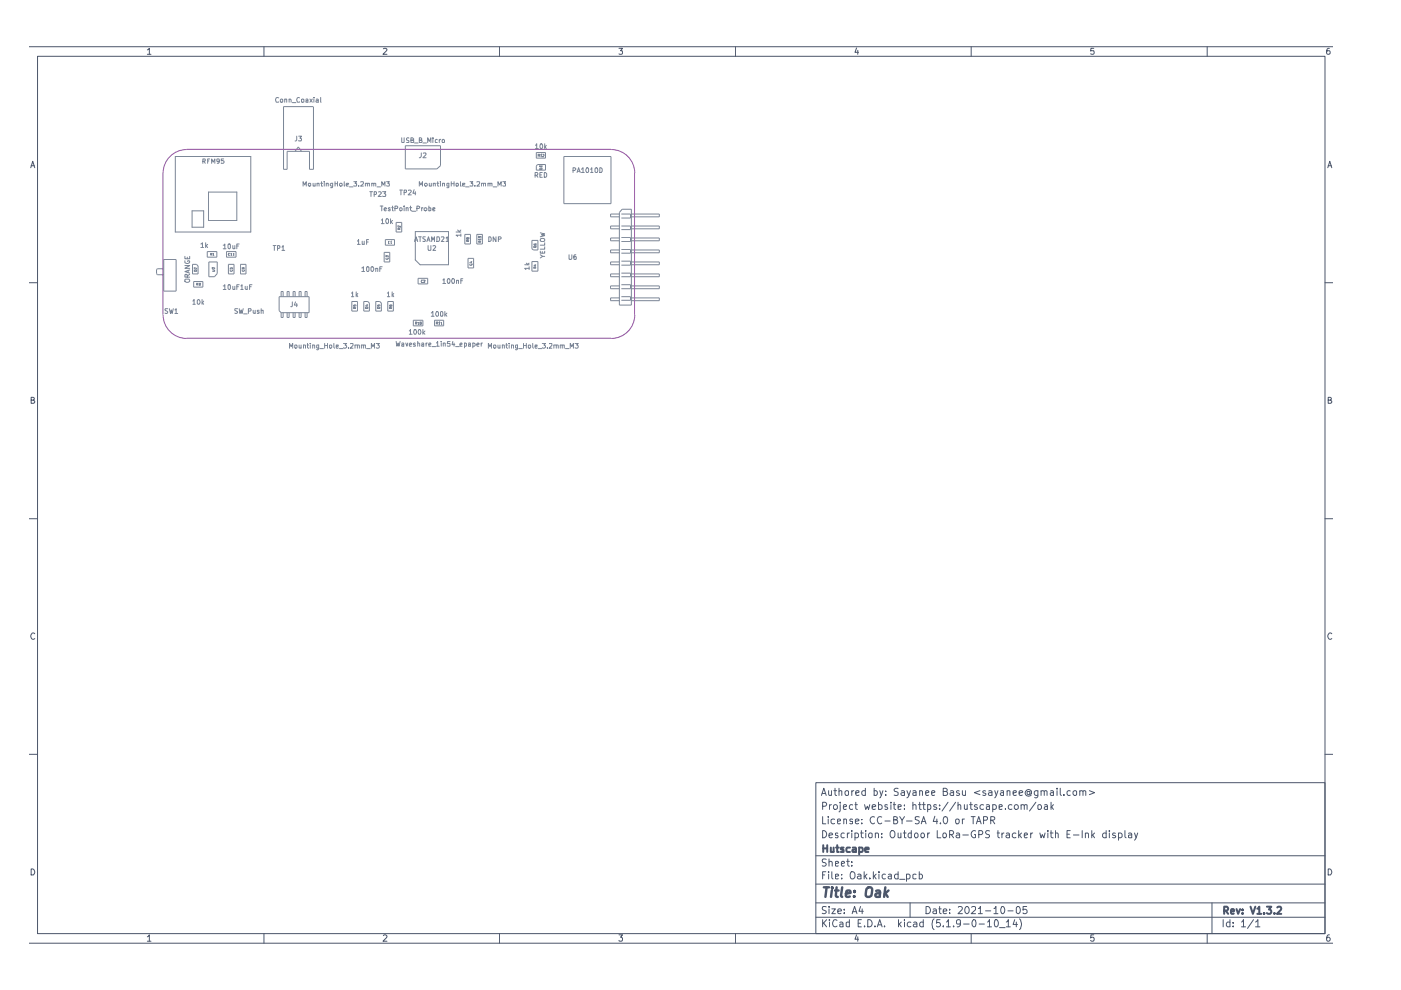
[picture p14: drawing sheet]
<svg xmlns="http://www.w3.org/2000/svg" width="297mm" height="210mm" viewBox="0 0 297 210" stroke-linecap="round" stroke-linejoin="round" font-family="sans-serif">
<g fill="none" stroke="#4c566a" stroke-width=".21">
<path d="M6.3 9.9h276.3M8 11.9h272.9v186.1h-272.9zM31.2 10.6l.5-.4v1.3M31.2 11.5h.8M56 9.9v2M81.3 10.3l.5-.1 .2 .4-.8 .9h.8M105.9 9.9v2M131.2 10.2h.8l-.4 .6h.3v.6h-.7M156 9.9v2M181.6 10.2l-.3 .9h.7M181.9 10.7v.8M205.9 9.9v2"/>
<path d="M231.9 10.2h-.6l-.1 .6h.7a.48 .48 0 0 1 0 .6 .48 .48 0 0 1-.7 0M255.9 9.9v2M281.9 10.2l-.5 .1-.1 1 .2 .2 .4-.1 .1-.4-.1-.2h-.6v.2M6.5 35.6l.4-1.4 .5 1.4M6.6 35.1h.7M281.5 35.6l.4-1.4 .5 1.4M281.6 35.1h.7M6.3 59.9h1.7M280.9 59.9h1.7M6.6 84.8h.6v-.5l-.6-.1v1.3h.5l.3-.4-.4-.3M281.6 84.8h.6v-.5l-.6-.1v1.3h.5l.3-.4-.4-.3M6.3 110h1.7"/>
<path d="M280.9 110h1.7M7.4 134.4a.57 .57 0 0 0-.8 0 .57 .57 0 0 0 0 .8l.3 .4 .5-.2M282.4 134.4a.57 .57 0 0 0-.8 0 .57 .57 0 0 0 0 .8l.3 .4 .5-.2M6.3 159.9h1.7M280.9 159.9h1.7M173 165.9h107.9v32.1h-107.9zM174.2 168.7l.5-1.6 .5 1.6M174.3 168.2h.7M174.4 176.1a.77 .77 0 0 1 .9 .8 .77 .77 0 0 1-.9 .7zM174.4 173.1v1.6h.7M174.4 170.9h.7l.2-.3-.1-.3-.3-.2h-.5v1.5M175.6 173.1v.1"/>
<path d="M175.6 173.7v1M175.7 167.6l.1 1 .3 .1 .2-.2M175.8 177.1l.7-.1-.1-.3-.4-.1-.2 .3 .1 .6h.5M175.9 170.6v1M176.3 170.6l-.4 .3M176.3 167.6v1.1M176.8 170.8l.2-.2 .4 .1 .1 .7a.47 .47 0 0 1-.4 .2 .47 .47 0 0 1-.4-.2zM176.8 167.6h.6M177 173.7h-.5l-.3 .2 .2 .7h.6M177 167.1v1.3l.4 .3M177.5 174.2l.7-.2-.1-.3h-.4l-.2 .1v.6l.2 .3 .4-.1M177.6 176.7h-.5v.3l.4 .1 .2 .3-.2 .2-.4-.1"/>
<path d="M177.9 167.8l.2-.2 .4 .1v1M177.9 167.1v1.6M178.1 170.6v1.3l-.2 .2M178.1 170.1v.2M178.8 171.1l.7-.2-.2-.3-.4 .1-.1 .7 .2 .2 .4-.1M178.9 173.7h.4l.2 .1v.9M178.9 173.7v1M179 176.7l-.4-.1-.3 .4v.4l.3 .2 .4-.1M179.2 167.9l.2-.3 .4 .1 .1 .8-.5 .2-.2-.4zM179.7 176.6v1M180.1 176.6l-.4 .4M180.6 176.1v.2"/>
<path d="M180.6 167.6v1.1M180.6 176.6v1M180.8 173.7h-.5l-.1 .1 .1 .4h.5v.4h-.6M180.8 170.7l-.5-.1-.2 .3v.5l.2 .2 .5-.1M181 167.6l-.4 .3M181.3 176.7h.6l.1 .7a.52 .52 0 0 1-.7 .1M181.3 176.6v1.5M181.3 170.6h.5M181.4 174.2l.7-.2-.1-.3h-.4l-.2 .1v.8h.6M181.4 170.1v1.3l.4 .2M181.4 168.1l.7-.1v-.3l-.4-.1-.3 .2 .1 .8h.6M182.5 176.6h.5"/>
<path d="M182.6 176.1v1.3l.4 .2M182.7 174.5v.2M182.7 173.7v.1M183.3 170.6l.3 1 .3-.7 .2 .7 .3-1M183.5 167.7a.52 .52 0 0 0-.8 .2l.2 .7h.6M183.5 167.1v1.6M183.6 176.1v.2M183.6 176.6v1M184.2 176.8l.2-.2 .5 .2-.1 .7-.4 .1-.3-.2zM184.9 171.1l.8-.2-.1-.2-.4-.1-.3 .3v.5l.3 .2 .4-.1M185.3 167.7l.5-.1 .2 .3-.1 .6-.1 .2-.5-.1M185.3 167.1v1.6"/>
<path d="M185.4 173.2a.71 .71 0 0 0-.9 .6 .71 .71 0 0 0 .8 .8l.1-.1M185.6 176.8l.1-.1a.36 .36 0 0 1 .6 .2v.7M185.6 176.6v1M186.3 170.7h.6l.1 .7a.52 .52 0 0 1-.7 .1M186.3 170.1v1.5M186.5 167.6l.4 1.1M186.9 177.5v.1M186.9 176.7v.2M186.9 173.2a.67 .67 0 0 0-.8 .2 .67 .67 0 0 0 0 .8l.2 .4 .2 .1 .4-.2M187.2 167.6l-.5 1.5-.2 .1M187.6 174.1h1.1M187.8 168.5v.2"/>
<path d="M187.8 167.7v.1M188.1 170.7h-.5v.3l.4 .1 .2 .3-.2 .2-.4-.1M188.9 170.1v.2M188.9 170.6v1M189.1 176.1h.3a.97 .97 0 0 1 0 1.5h-.3a.97 .97 0 0 1 0-1.5zM189.4 170.6h.5M189.5 173.8l.7-.1v-.5l-.7-.1v1.6h.5l.2-.2 .1-.3-.4-.4M189.6 170.1v1.3l.3 .2M190.4 176.6v.9l.4 .1 .2-.1M190.4 171.1l.7-.2-.1-.2h-.6v.8h.6M190.4 167.2a.6 .6 0 0 0-.8 .2l.1 .4 .7 .3v.4a.64 .64 0 0 1-.8 .1M190.8 173.1l.5 .8 .5-.8"/>
<path d="M191 176.6v1M191.1 167.7l.4-.1 .3 .2v.9M191.3 173.9v.8M191.5 176.6h.6M191.8 176.1v1.4l.3 .1M191.8 171.4v.2M191.8 170.7v.2M191.8 168l-.8 .2 .3 .5 .5-.1M192.2 174.1h1.2M192.3 167.6l.4 1.1M193 167.6l-.5 1.4-.2 .2M193.2 176.7l-.4-.1-.3 .4v.4l.3 .2 .4-.1"/>
<path d="M193.2 176.1v1.5M193.5 170.8l.3-.2 .3 .1 .1 .9M193.5 167.7l.6-.1 .1 .2v.9M193.5 170.1v1.5M194 176.8l.4-.2 .2 .4v.4l-.2 .2h-.3l-.2-.2zM194.2 168l-.7 .1v.5h.7M194.7 170.6h.6M194.9 173.2h-.8v.5l.8 .5-.1 .3-.2 .2-.5-.1M195 170.1v1.4l.3 .1M195 167.8l.2-.2 .4 .2v.9M195 167.6v1.1M195.3 176.8l.2-.2 .4 .2 .1 .6-.3 .2h-.2l-.3-.2z"/>
<path d="M195.3 174.7l.5-1.6 .5 1.6M195.4 174.2h.8M195.6 170.6h.6M195.8 170.1v1.4l.4 .1M196.3 168.1l.6-.1-.1-.4h-.4l-.1 .2v.6l.1 .3 .4-.1M196.7 170.7l.4-.1 .3 .3-.1 .6h-.6M196.7 170.6v1.5M196.7 176.6v1M197.1 176.6l-.3 .1-.1 .3M197.5 168.1l.7-.1-.2-.4h-.3l-.2 .2v.6l.2 .3 .4-.1M198.2 173.1l-.3 1.1h.9M198.5 170.7l-.4-.1-.1 .3 .5 .3 .1 .2-.2 .2-.4-.1"/>
<path d="M198.6 173.7v1M198.7 176.1v1.5h.8M199.2 171.4v.2M199.2 170.7v.2M199.4 174.5v.2M200 176.7l.4-.1 .3 .4v.4l-.3 .2-.4-.1-.1-.1zM200 167.8h.7l.1-.4-.3-.3h-.5v1.6h.6l.2-.2 .1-.4-.4-.3M200.2 173.2l.2-.1a.79 .79 0 0 1 .6 .7 .79 .79 0 0 1-.3 .8l-.2 .1a.89 .89 0 0 1-.3-1.5zM201 170.1l-1.3 1.9M201.3 177l.7-.1 .2-.3-.1-.3-.3-.2h-.5v1.5M201.5 167.7l.4-.1 .3 .2v.9M201.7 177l.5 .6"/>
<path d="M202.2 168l-.8 .2 .3 .5 .5-.1M202.6 170.1l-1.3 1.9M202.7 173.7h.4l.3 .2v.4l-.3 .4-.4-.1zM202.8 176.7h.6l.1 .9M203.1 170.8l.2-.2 .3 .1 .1 .9M203.1 170.1v1.5M203.4 167.7l-.4-.1-.2 .2 .1 .3 .6 .2-.1 .3h-.6M203.5 177h-.6l-.2 .3 .2 .3 .6-.1M204 167.6l.1 1 .5 .1 .1-.2M204 173.7v1M204.1 177h1.2M204.5 173.7h-.5v.2"/>
<path d="M204.5 170.6v.8l.1 .2 .5-.2M204.7 167.6v1.1M205.1 170.6v1M205.6 170.6h.6M205.8 170.1v1.3l.4 .2M205.9 173.1h.9M206.3 173.1v1.6M206.8 176.2a.71 .71 0 0 0-.9 .7 .71 .71 0 0 0 .9 .6v-.5h-.2M207 174.7l.5-1.6 .5 1.6M207.2 170.7a.35 .35 0 0 0-.4-.1 .35 .35 0 0 0-.2 .3l.7 .5-.3 .2-.4-.1M207.2 174.2h.7M207.5 177h.6a.47 .47 0 0 0 .3-.5 .47 .47 0 0 0-.3-.4h-.6v1.5"/>
<path d="M207.8 167.6l-1.2 .5 1.2 .4M208.5 173.9h.6l.3-.2-.1-.5-.8-.1v1.6M208.5 170.7h-.6l-.1 .7a.52 .52 0 0 0 .7 .1M209 167.7l-.4-.1-.2 .2v.3l.6 .2v.3h-.6M209.1 170.7h.6l.1 .9M209.6 167.7l.5-.1 .2 .2v.9M209.8 176.2l-.6-.1-.2 .3 .2 .5 .5 .1 .1 .4-.3 .2-.5-.1M209.8 170.9l-.7 .2v.4h.7M210.1 173.9l.6-.1 .2-.1-.1-.5-.7-.1v1.6M210.3 168l-.8 .2 .3 .5 .5-.1M210.4 173.9l.5 .8M210.5 170.7h.6l.1 .7a.52 .52 0 0 1-.7 .1"/>
<path d="M210.5 170.6v1.5M210.9 167.6l.3 1.1M211.4 176.6h.5M211.6 176.1v1.3l.3 .2M211.6 167.6l-.7 1.6M211.8 171.1l.7-.2-.2-.3-.5 .1v.8h.6M212.2 167.7h.6v1M212.4 176.6v1M212.8 168l-.7 .2 .1 .4h.6M212.9 176.6l-.5 .4M213.2 171.4v.2M213.4 176.7h.6v.9"/>
<path d="M213.5 167.8l.2-.2 .4 .1v1M213.5 167.6v1.1M214 177h-.5l-.2 .3 .2 .3 .5-.1M214.5 170.7h-.5l-.2 .7a.52 .52 0 0 0 .7 .1M214.8 168.1l.7-.1v-.3l-.4-.1-.3 .2 .1 .8h.6M215.1 170.8l.3-.2 .3 .1 .2 .7a.47 .47 0 0 1-.4 .2 .47 .47 0 0 1-.4-.2zM215.4 176.7h-.6l-.2 .7a.52 .52 0 0 0 .8 .1M216 176.1v1.5M216.1 168.1l.7-.1-.1-.3-.4-.1-.2 .2 .1 .8h.5M216.2 177l.4 .6M216.5 170.8l.1-.1a.36 .36 0 0 1 .6 .2v.7M216.5 170.6v1"/>
<path d="M216.6 176.6l-.6 .6M217.2 177.1l.6-.1-.1-.4-.4 .1-.1 .7 .1 .2 .5-.1M217.2 170.9l.1-.3 .5 .1v.9M218.4 167.9h-.6v.5l.4 .1 .2-.2M218.4 167.8v.6l.3-.1v-.5a.7 .7 0 0 0-.9-.3l-.4 .3a.72 .72 0 0 0 .7 1l.5-.1M218.5 176.6v1M218.9 176.6l-.4 .4M219.6 170.1l-1.3 1.9M220 170.8l.3-.2 .4 .2 .1 .6-.2 .2-.6-.2zM220 167.6v1.2l-.3 .4-.3-.1M220 167.7a.52 .52 0 0 0-.7 .2l.2 .7h.5M220.5 176.6l.2 1 .3-.6 .3 .6 .3-1"/>
<path d="M220.7 167.8l.3-.2 .4 .2v.9M220.7 167.6v1.1M221.4 167.8l.2-.2 .4 .2v.9M221.5 170.7h.5l.1 .9M222.1 170.9l-.5 .1-.2 .3 .2 .3 .5-.1M222.2 176.1v.2M222.2 176.6v1M222.7 176.6h.6M222.8 167.7l.4-.1 .2 .2v.9M222.8 176.1v1.3l.5 .2M222.8 170.1v1.5M222.9 171l.5 .6"/>
<path d="M223.4 168l-.7 .2 .1 .5 .6-.1M223.4 170.6l-.6 .6M223.8 176.8l.1-.2 .4 .1 .1 .9M223.8 176.1v1.5M224.1 167.1v.2M224.1 167.6v1.1M224.8 167.1v1.3l.2 .3M225.6 168.5v.2M226.2 176.9h.5M226.9 176.1h-.7v1.5h.7M226.9 167.7l-.4-.1-.3 .3 .1 .6 .2 .2 .4-.1M227.5 167.9a.45 .45 0 0 1 .8-.1v.7l-.3 .2-.4-.2z"/>
<path d="M227.6 177h1.2M228.9 167.8l.3-.2 .4 .2v.9M228.9 167.6v1.1M229.4 176.1v1.5M229.6 167.8l.2-.2 .4 .2v.9M230.1 176.8l.1-.1a.36 .36 0 0 1 .6 .2v.7M230.1 176.6v1M231 167.6l1.1 .5-1.1 .4M231.5 176.1v1.5M231.6 177l.5 .6M232.1 176.6l-.6 .6M234.5 176.7h-.6l-.1 .7a.52 .52 0 0 0 .7 .1"/>
<path d="M234.5 176.1v1.5M235.2 176.1v.2M235.2 176.6v1M236.5 176.7l-.4-.1-.2 .3 .2 .2 .4 .1v.3h-.6M237.2 176.7h.5l.2 .7a.52 .52 0 0 1-.7 .1M237.2 176.6v1.5M238.5 176.1v1.3l.3 .2M239.3 176.7h.6v.9M239.9 177l-.6 .1v.4h.6M240.5 176.6l.4 1M241.2 176.6l-.7 1.5M6.3 200h276.3"/>
<path d="M6.6 184.2a.71 .71 0 0 1 .7 .5 .71 .71 0 0 1-.2 .8h-.5zM31.2 198.6l.5-.4v1.4M31.2 199.6h.8M56 198v2M81.3 198.4l.1-.2h.4l.2 .4-.8 1h.8M105.9 198v2M131.2 198.2h.8l-.4 .5 .4 .3-.1 .5-.5 .1-.2-.2M156 198v2M173 194.5h107.9M173 191.4h107.9M173 187.5h107.9M173 181.4h107.9"/>
<path d="M174.4 195v1.5M174.4 185.5h.4M174.6 195.7l.7 .8M175.1 184.8h-.7v1.6M175.2 192.3h-.8a.61 .61 0 0 0 .1 .6 .61 .61 0 0 0 .6 .2l.1 .4a.6 .6 0 0 1-.9 .1M175.2 182.2h-.8a.53 .53 0 0 0 .1 .6 .53 .53 0 0 0 .5 .2l.2 .2-.2 .4h-.7M175.3 195l-.9 .9M175.7 184.8v.2M175.7 185.3v1.1M175.8 192.2v.2M175.8 182.8l.1-.1a.36 .36 0 0 1 .5 .2v.7M175.8 182.1v1.5"/>
<path d="M175.8 192.7v1M175.9 195v.2M175.9 195.5v1M176.4 192.7h.7l-.7 1h.7M176.4 184.8v1.3l.2 .3M177.1 185.8l.7-.1-.2-.4-.5 .1v.9h.6M177.1 183.1l.7-.1-.2-.4-.5 .1v.9h.6M177.5 195.2l-.4-.2a.78 .78 0 0 0-.6 .7 .78 .78 0 0 0 .6 .8l.4-.2M177.6 193.2l.8-.1-.1-.3-.4-.1-.3 .3v.5l.3 .2 .4-.1M178.1 195.6h.5l.1 .9M178.4 183.1l.7-.1-.2-.4-.4 .1-.1 .7 .2 .2h.4M178.5 186.2v.2"/>
<path d="M178.5 185.4v.1M178.7 195.9l-.6 .1v.4h.6M179 193.5v.2M179 192.8v.2M179.5 182.6h.6M179.7 182.1v1.3l.4 .2M180.1 195.6l-.4-.1-.3 .2v.6l.3 .2 .4-.1M180.1 195v1.5M180.4 184.9a.54 .54 0 0 1 .9 .4v.5a.51 .51 0 0 1-.5 .6 .51 .51 0 0 1-.5-.6zM180.6 183.5v.1M180.6 182.7v.2M180.7 193.7l.5-1.5 .5 1.5"/>
<path d="M180.8 193.3h.7M181.6 198.2l-.3 .9h.7M181.9 185.4l.4-.1 .2 .2v.9M181.9 198.6v1M181.9 195.7h.6M182.5 192.2l-.4 1h.9M182.5 185.7l-.7 .2 .2 .5 .5-.1M182.6 195h-.7v1.5h.7M182.8 192.7v1M183.2 184.8v1.6M183.3 196.3v.2M183.4 185.8l.4 .6"/>
<path d="M183.8 185.3l-.6 .6M184 195a.78 .78 0 0 1 .9 .7 .78 .78 0 0 1-.9 .8zM184.4 186.2v.2M185.2 184.8v1.6M185.3 185.8l.5 .6M185.5 196.3v.2M185.8 185.3l-.6 .6M186 196.5l.5-1.5 .5 1.5M186.2 196.1h.7M186.4 184.8v.2M186.4 185.3v1.1M187.5 196.3v.2"/>
<path d="M187.7 185.4l-.4-.1-.3 .3 .1 .6 .2 .2 .4-.1M188.4 185.4h.6v1M189 185.7l-.7 .2 .3 .5 .4-.1M190.4 185.4l-.5-.1-.2 .3v.4l.2 .4 .5-.1M190.4 184.8v1.6M190.5 195v1.5M190.7 195.9l.4 .6M190.8 186.4h1.1M191.1 195.5l-.6 .6M191.8 195v.2M191.8 195.5v1M192.2 185.4l.5-.1 .3 .3v.4l-.3 .4-.5-.1"/>
<path d="M192.2 185.3v1.6M193 191.4v3.1M193.1 195.6h-.6l-.1 .7a.52 .52 0 0 0 .7 .1M193.7 195.6h.6l.1 .9M194.2 185.4l-.4-.1-.3 .2v.7l.3 .2 .4-.1M194.4 195.9h-.5l-.3 .3 .3 .3 .5-.1M194.9 185.4l.4-.1 .3 .3v.4l-.3 .4-.4-.1M194.9 184.8v1.6M195.7 195.6h-.5l-.2 .7a.52 .52 0 0 0 .7 .1M195.7 195v1.5M196.3 192.2a.78 .78 0 0 1 1 .8 .78 .78 0 0 1-1 .7zM197.9 192.8h.6v.9"/>
<path d="M198 194.8a1.74 1.74 0 0 0 0 2.3M198.5 193.1h-.5l-.2 .3 .2 .3 .5-.1M199.1 192.7h.5M199.2 192.2v1.3l.4 .2M199.3 195h-.7l-.1 .7 .2-.1 .5 .1 .2 .6-.3 .2h-.4l-.2-.2M200 193.2l.7-.1v-.3l-.5-.1-.2 .3v.5l.2 .2 .5-.1M200 196.3v.2M200.7 195.5l.4-.5v1.5M200.7 196.5h.8M201.3 193.5v.2M201.3 192.8v.2M202.2 196.3v.2"/>
<path d="M203.2 192.4l.2-.2h.3l.3 .4-.9 1.1h.9M203.6 195.7l-.1 .2h-.6l-.1-.2 .1-.5 .2-.2 .5 .2v1l-.4 .3h-.3M204.3 195.9h1.2M204.7 192.4l.3-.2a.82 .82 0 0 1 .5 .8 .82 .82 0 0 1-.5 .7 .93 .93 0 0 1-.3-1.3zM205.9 198v2M206 192.4l.2-.2 .6 .1v.6l-.9 .8h.9M206.4 195a.89 .89 0 0 1 .4 1.4l-.2 .1a.88 .88 0 0 1-.2-1.5zM207.4 192.6h.2l.3-.4v1.5M207.4 193.7h.9M207.6 195.9h1.1M209 193.1h1.1M209.4 195.5l.4-.5v1.5"/>
<path d="M209.4 196.5h.8M210.7 192.6h.2l.3-.4v1.5M210.7 193.7h.9M210.9 195.2l.3-.2a.82 .82 0 0 1 .5 .7 .82 .82 0 0 1-.5 .8l-.3-.2-.1-.4zM211.9 196.7h1.2M212.3 192.3l.2-.1a.82 .82 0 0 1 .5 .8 .82 .82 0 0 1-.5 .7 1.1 1.1 0 0 1-.2-1.4zM213.4 195.5l.4-.5v1.5M213.4 196.5h.8M213.7 193.1h1.1M215.1 195l-.3 1h.9M215.5 195.5v1M215.6 192.4l.2-.2a.82 .82 0 0 1 .5 .8 .82 .82 0 0 1-.5 .7l-.3-.2z"/>
<path d="M216.2 194.8a1.74 1.74 0 0 1 0 2.3M217.7 192.2h-.8v.8l.2-.2 .5 .1 .2 .6a.6 .6 0 0 1-.9 .1v-.1M231.9 198.2h-.6l-.1 .7 .3-.2 .4 .1v.7l-.4 .1-.3-.2M255.9 198v2M257 191.4v6.6M259.3 195v1.5M260.8 195.6l-.5-.1-.3 .3v.5l.3 .2 .5-.1M260.8 195v1.5M261.5 196.3v.2M261.5 195.6v.1M263.2 195.5l.5-.5v1.5M263.2 196.5h.9"/>
<path d="M265.8 195l-1.3 1.8M266.2 195.5l.5-.5v1.5M266.2 196.5h.9M281.6 184.2a.71 .71 0 0 1 .7 .5 .71 .71 0 0 1-.2 .8h-.5zM281.9 198.2a.58 .58 0 0 0-.6 .6v.7l.5 .1 .2-.3v-.3l-.2-.3h-.3l-.2 .3"/>
</g>
<g fill="none" stroke="#4c566a" stroke-width=".42">
<path d="M174.5 179.2v1.4M174.5 179.9h.9M175.4 179.2v1.4M176.1 179.7v.9h.6M176.7 179.7v.9M177.2 179.7h.6M177.5 179.2v1.4h.3M178.9 179.7h-.5l-.1 .2 .1 .2 .5 .1v.4h-.6M180.2 179.7h-.6l-.1 .3 .1 .6h.6M180.8 179.7h.6l.1 .2v.7h-.7v-.5l.7-.1M182.2 180.6h.6l.1-.6-.1-.3h-.6v1.4M183.4 180.1l.8-.1-.1-.3h-.6l-.1 .2 .1 .7h.6"/>
<path d="M259.5 193.1h.6a.47 .47 0 0 0 .3-.4 .47 .47 0 0 0-.3-.5h-.6v1.6M259.9 193.1l.5 .7M261 193.3l.7-.1-.2-.5-.4 .1-.1 .8 .2 .2 .4-.1M262.2 192.7l.3 1.1 .4-1.1M263.4 193.6v.2M263.4 192.8v.2M265.1 192.2l.5 1.6 .5-1.6M266.6 192.7l.4-.5v1.6M266.6 193.8h.8M268 193.6v.2M268.6 192.2h.9l-.5 .6 .5 .2v.5l-.2 .3-.7-.2M270.2 193.6v.2"/>
<path d="M270.8 192.4l.6-.2 .3 .5-1 1.1h1"/>
</g>
<g fill="none" stroke="#4c566a" stroke-width=".51">
<path d="M174.7 188.1h1.1M175.3 188.1l-.3 2.1M176.4 188.8l-.2 1.4M176.4 188.1v.3M177 188.8h.8M177.4 188.1l-.2 1.8 .4 .3M178.6 188.1l-.3 1.8 .3 .3M179.3 189.5l1-.2v-.4h-.8l-.2 1 .3 .3 .6-.1M181.1 190v.2M181.2 188.9v.2M183.7 188.5a.72 .72 0 0 1 1-.3 1.66 1.66 0 0 1-.2 1.9h-.8a1.87 1.87 0 0 1 0-1.6zM185.8 188.9h.7v1.3"/>
<path d="M186.6 189.3l-.7 .1-.3 .3 .1 .4 .1 .1 .7-.1M187.7 188.1l-.2 2.1M187.7 189.4l.5 .8M188.4 188.8l-.9 .8"/>
</g>
<g fill="none" stroke="#798596" stroke-width=".21">
<path d="M37.2 33.2h16v16h-16zM43 34.2l.5-.1-.1-.4h-.4v.9M43.3 34.2l.2 .4M44 34.1h.3M44.4 33.7h-.4v.9M44.9 34.6v-.9l.3 .7 .4-.7v.9M46.5 34.1l-.2 .2-.3-.1v-.4h.5v.7l-.4 .1M47.4 33.7h-.5v.4h.5l.1 .4-.2 .1-.4-.1M59.1 20.7a.49 .49 0 0 0-.6 .2 .49 .49 0 0 0 0 .6l.1 .2 .5-.1M59.4 21.2l.2-.2 .3 .1v.5l-.4 .1zM60.4 21.1h.4v.6M60.4 21v.7"/>
<path d="M61.3 21.1l.3-.1 .1 .2v.5M61.3 21v.7M62 21.8h.7M62.6 32.1l.6-.9 .7 .9M62.9 28.9v.8l-.3 .2M63.3 28.9h.6l-.3 .4h.2l.1 .2-.1 .4-.5-.1M63.5 20.7a.52 .52 0 0 0-.6 .3 .52 .52 0 0 0 .2 .7l.4-.1M63.9 21.1h.5l-.1 .6-.4-.1zM64.3 39.5v-1l.3 .7 .3-.7v1M64.9 21.1h.4v.6h-.4v-.4h.4M65.4 38.9h.5l-.1 .6h-.4zM65.7 21l.5 .7"/>
<path d="M66.2 21l-.5 .7M66.4 38.9v.6l.4-.1M66.4 22.6h-6.3v13.3h.8v-3.8h4.7v3.8h.9v-13.3M66.5 20.7h.1M66.5 21v.7M66.8 38.9v.6M67.1 21.1h.4v.6h-.4v-.4h.4M67.2 38.9h.4v.6M67.2 38.9v.6M68 20.7l.1 1M68 38.9h.4M68.2 38.5v1h.2"/>
<path d="M68.7 38.5v.1M68.7 38.9v.6M69.2 38.9h.4v.6M69.2 38.9v.6M70.5 39.5h-.3l-.2-.2 .2-.4h.3v.7l-.1 .2h-.3M71 38.9h.5M71 38.5v1M71.5 38.5v1M72 39l.1-.1h.4v.6h-.4zM73 38.5l.1 1M73.4 39.2l.5-.2-.1-.1h-.4v.5l.4 .1M74.1 39.6h.7"/>
<path d="M75 38.5h.6l-.3 .4h.3v.5h-.6M76 39.4v.1M76.5 38.6h.5v.3l-.5 .6h.5M77.5 38.9h.4v.6M77.5 38.9v.6M77.9 38.9h.4v.6M78.8 38.9h.4v.6M78.8 38.9v.6M79.2 38.9h.5v.6M79.9 39.6h.8M80.9 39.5v-1l.4 .7 .3-.7v1M82 38.5h.5l-.3 .4h.3v.5h-.5"/>
<path d="M85.2 29.2l.1 1 .4-.1v-.9M85.9 30.9h7.5v4.2l-.8 .7h-6.7zM86.7 29.3l-.3-.1-.2 .2v.2l.5 .3-.1 .3h-.4M87.1 29.7h.4l.2-.2-.2-.3h-.4v1h.5l.1-.4-.2-.1M87.9 30.3h.7M88.9 39.5v-1l.3 .7 .4-.7v1M88.9 29.7l.5-.1-.2-.4h-.3v1h.5l.1-.3-.3-.2M89.3 32.4v.7l-.4 .3M89.7 30.3h.7M89.7 32.5l.6-.1v.3l-.6 .7h.6M90 39l.4-.1 .2 .4-.4 .2zM90.7 30.2v-1l.3 .8 .4-.8v1"/>
<path d="M91 38.9v.6l.4-.1M91.4 38.9v.6M91.8 29.2v.2M91.8 29.5v.7M91.9 38.9h.4v.6M91.9 38.9v.6M92.6 38.9h.4M92.7 29.6l-.2-.1-.2 .2v.4l.4 .1M92.8 38.5v.9l.2 .1M93.1 29.5v.7M93.4 38.5v.1M93.4 38.9v.6"/>
<path d="M93.5 29.5l-.4 .3M93.8 38.9h.4v.6M93.8 29.6l.3-.1 .1 .2-.1 .5h-.3zM93.8 38.9v.6M95.2 39.5l-.5-.1 .1-.5h.4v.8l-.5 .1M95.7 38.5v1M95.7 38.9h.6M96.3 38.5v1M96.7 38.9h.4v.6l-.4-.1zM97.6 38.5v1h.2M98 39.2l.6-.2v-.1h-.6v.5l.6 .1M98.7 39.6h.8"/>
<path d="M99.7 38.5h.5l-.3 .4h.3v.5h-.5M100.7 39.4v.1M101.1 38.6h.6v.3l-.6 .6h.6M102.1 38.9h.4v.6M102.1 38.9v.6M102.5 38.9h.5v.6M103.5 38.9h.4v.6M103.5 38.9v.6M103.9 38.9h.4v.6M104.6 39.6h.7M105.6 39.5v-1l.3 .7 .4-.7v1M106.6 38.5h.6l-.3 .4h.3v.5h-.6"/>
<path d="M113.5 37.2l.5-.1v-.3l-.1-.2h-.4v1M113.5 30.8l.3-.3v1M113.5 31.5h.6M113.7 32.3h2v1.2h-2zM113.7 37.2l.3 .4M114 34.9h1.7v1.2h-2v-.9zM114.1 33h.2l.1-.2-.3-.1v.5M114.3 33l.1 .2M114.4 35.8l.4-.2 .1 .1v.2h-.5zM114.4 35.4v-.2l.3 .1v-.1h.2v.2M114.5 37.1h.3M114.6 30.6l.1-.1a.53 .53 0 0 1 .4 .5 .53 .53 0 0 1-.5 .5l-.1-.3z"/>
<path d="M114.6 32.9l.2-.2v.5M114.6 33.2h.3M115 36.6h-.5v1h.5M115.1 32.8l.2-.1 .1 .3-.4 .2h.4M115.4 36.6h.3l.2 .2v.5l-.2 .3h-.3zM115.5 30.5v1M115.6 31.2l.2 .3M115.8 30.8l-.3 .4M119.5 33.2h10v10h-10zM121.5 36.2h.3l.3-.3-.1-.3h-.5v1M122.3 36.6l.4-1 .3 1M122.4 36.3h.5"/>
<path d="M123.3 35.9l.3-.3v1M123.3 36.6h.6M124.5 35.6l.3 .2v.6l-.2 .2h-.2l-.2-.4zM125.2 35.9l.3-.3v1M125.2 36.6h.5M126.2 35.6h.2a.53 .53 0 0 1 .3 .5 .53 .53 0 0 1-.4 .5l-.1-.2zM127.2 35.6h.2l.3 .2v.5l-.2 .3h-.3zM34.6 57h-1.2l-.2 .1v.9l.2 .3h1.3M34.7 55h2.6v6.7h-2.6zM39.2 59.3l.8-.1 .2 .4a.66 .66 0 0 1-1 .1zM39.2 56.3h1l-1 .6h1M39.2 55.3v.4a.52 .52 0 0 0 .6 .2 .52 .52 0 0 0 .3-.6h-.3v.2"/>
<path d="M39.2 54.4v.5h1v-.5M39.7 58.8v-.5h-.5v.5h1M39.7 54.5v.4M39.9 57.3v.4M40.2 57.2l-1 .4 1 .3M40.2 58.2l-.5 .3M40.7 44.7h2.5v3.5h-2.5zM40.8 56h.9l.3 .4v1.7h-1.2zM41.1 59.7h1.9v1.2h-1.9zM41.2 57.3l.2-.1 .3 .3h-.5zM41.7 56.8v.2l-.3-.2h-.2v.2M42.6 51.7l.3-.2v1"/>
<path d="M42.6 52.5h.6M43.6 51.5v1M43.7 52.1l.3 .4M43.9 53.3h2.1v1.2h-2.1zM44 51.8l-.4 .4M44.2 40.7h6v6h-6zM44.3 55.5h1.8v2.5l-.6 .7h-1.2zM44.7 54l.2-.1v-.2h-.2v.4M44.7 54l.2 .1M45 57.2h.3l.2 .2-.1 .1h-.4M45 57v-.2h.4v.2M45.1 53.8l.2-.1v.4"/>
<path d="M45.1 54.1h.3M47.3 52l.4-.3v1M47.3 52.7h.6M48 53.3h2v1.2h-2zM48.4 51.7h.4l.1 .2v.6l-.2 .2-.4-.2zM48.4 56h1.2v2.1h-1.2zM48.7 53.7h-.2l-.1 .2 .1 .2h.2M48.8 57.2l.1 .3h.2l.2-.1-.1-.2M48.8 56.8v.2h.2v-.2h.2v.2M48.9 53.8l.2-.1v.4M48.9 54.1h.3M49.4 52.1v.6h.4"/>
<path d="M49.4 53.8l.2-.1v.4M49.4 54.1h.3M49.8 52.1v.6M50.2 52.2h.3M50.7 51.7h-.5v1M51 56h1.2v2.1h-1.2zM51.4 57.2v.3h.3l.2-.1-.1-.2M51.5 56.8l.1 .2h-.2v-.2h.3l.2 .1M57.9 52.1h.6M58.2 52.1v1M58.8 52.7h.4l.2-.2v-.3l-.6-.1v1M59.8 52.4l.2-.3v1"/>
<path d="M59.8 53.1h.6M75.8 51.1l.2-.3v1M75.8 51.8h.6M76.7 56.8l.3-.2v1M76.7 57.6h.6M76.8 51.1v.7l.4-.1M77.2 51.1v.7M77.7 51.3h.4M77.8 56.6h.3l.1 .1v.6l-.1 .3-.4-.3zM78.1 50.8h-.4v1M78.4 40.6h.6M78.7 56.7l.4-.1 .1 .3-.2 .7-.3-.3z"/>
<path d="M78.7 40.6v1.1M79.3 41.2h.4l.1-.1v-.4l-.5-.1v1.1M79.7 57h.4v.6M79.7 56.9v.7M80.3 40.7l.3-.1 .3 .4-.7 .7h.7M80.5 57h.4M80.6 43.7h.6M80.9 46.7l.2-.3v1M80.9 47.4h.5M80.9 43.7v1M81 56.6h-.5v1M81.1 40.6h.7l-.4 .5h.3l.1 .1-.1 .5-.6-.1"/>
<path d="M81.4 44.4l.6-.1-.2-.3-.4 .2v.3l.2 .2 .3-.1M81.4 53.5h1.2v2h-1.2zM81.7 50.8h2v1.2h-2zM81.8 54.7l.1 .3h.3l.1-.2v-.1M81.8 54.5v-.3l.2 .2v-.2h.3v.3M81.9 46.5l.3-.1 .2 .2v.6l-.3 .2a.68 .68 0 0 1-.2-.9zM82.6 51.2h-.3v.4h.3M82.7 44.1l-.2-.1-.2 .2 .4 .2v.2h-.4M82.8 46.4v1M82.8 51.3l.1-.1v.4M82.8 51.6h.3M82.9 47l.3 .4"/>
<path d="M83.1 44h.3M83.2 43.7v.9l.2 .1M83.2 46.7l-.4 .4M83.7 44.2h.5l.1-.3-.1-.2h-.5v1M84 47.2h1.2v2h-1.2zM84.6 48.6v-.2l-.1-.1-.1 .3h.5M84.8 44.1h.4l.1 .4-.3 .2-.2-.1zM84.8 40.3h.5M84.9 47.9v.2l-.4-.2h-.1v.2M84.9 48.3l-.3 .2M85 40.3v1M85.7 43.7v.1"/>
<path d="M85.7 40.8l.5-.1v-.3l-.5-.1v1M85.7 44v.7M86.1 44.1h.4v.6M86.1 44v.7M86.6 40.4l.4-.1 .2 .3-.7 .7h.7M86.9 44h.4M87 43.7v.8l.3 .2M87.4 44.8h.7M87.8 40.2l-.3 .8h.6M87.9 51.2l.3-1 .4 1M88 50.9h.5M88.1 49.1h7v7h-6l-1-1z"/>
<path d="M88.1 40.6v.7M88.4 44.2h.4l.2-.3-.6-.2v1M88.6 59h2.1v1.2h-2.1zM88.7 50.2h.6M89.1 50.2v1M89.4 44v.7M89.6 59.5l-.2-.1-.1 .2 .1 .3 .2-.1M89.7 44l-.3 .2M89.8 59.5h.3l-.3 .4h.3M89.9 44.2l.3-.2 .2 .1 .1 .4-.2 .2-.3-.1zM90.2 50.2l-.5 .1v.3l.5 .2v.3h-.5M90.5 51.2l.3-1 .4 1"/>
<path d="M90.6 50.9h.4M90.8 52.1v1l.6-.1v-.9M90.9 44.1h.5v.5h-.5M90.9 43.7v1M91.5 51.2v-1l.3 .7 .3-.7v1M91.8 52.2l.4-.1 .2 .2-.6 .8h.6M91.8 44.4l.4-.1-.1-.3-.3 .1v.5h.4M92.6 50.2h.4a.58 .58 0 0 1 .2 .7 .58 .58 0 0 1-.6 .3zM93.6 50.3l.5-.1v.2l-.5 .8h.5M93.9 59.4l.2-.3v1M94.6 50.5l.2-.3v1M94.6 51.2h.5"/>
<path d="M94.9 59.2l.1-.1a.52 .52 0 0 1 .4 .5 .52 .52 0 0 1-.3 .5l-.3-.4zM95.8 59.2l.4-.1 .2 .2v.6l-.3 .2a.68 .68 0 0 1-.3-.9zM96.7 49.2h1M96.8 59.5l.4-.1v.7M96.8 59.4v.7M97 48.8l.5 .4M97.7 49.9h-1l.3 .2M97.7 59.5h.3M97.7 49.6v.5M97.7 48.8l-.3 .3M98.1 59.1h-.4v1M98.6 49.7h1.1v2h-1.1z"/>
<path d="M99.2 51.2v-.3l-.2-.1-.1 .4h.5M99.2 50.5l.2-.1v.3l-.5-.3 .1 .3 .2-.1M99.2 54.8h1.2v2h-1.2zM99.4 50.8l-.2 .2M99.6 55.9l.1 .4h.2l.2-.2-.1-.2M99.8 55.5h.3M99.9 55.4v.4l-.4-.1M101.1 49.7h1.2v2h-1.2zM101.5 50.5v-.3l.1 .1 .1-.1h.3l-.1 .3M101.7 51.4v-.3h-.1l-.1 .3h.5M102 50.8h-.5l.1 .1M102 51.1l-.3 .2"/>
<path d="M102 50.6v.3M103.6 50.2h.4l.1 .3v.5l-.3 .2h-.2zM105.2 50.2v1l-.6-1v1M105.7 50.7l.5-.1 .1-.2-.2-.2h-.4v1M111.3 56.1h.9M111.6 55.8l.3 .3M112.2 56.9h-.9l.2 .2M112.2 56.6v.5M112.2 55.8l-.4 .2M112.8 51h1.2v2h-.9l-.3-.3zM112.8 55.5h1.2v2h-1.2zM113.2 52.3l.3-.2 .2 .1v.3h-.5z"/>
<path d="M113.2 51.7l.1 .2h.4v-.2h-.3l.1 .2M113.3 56.2h.4M113.4 56.9v-.3h-.2v.3h.5M113.5 56.1v.3l-.3-.1M113.7 56.6l-.3 .2M114.6 54l.5 .4-.5 .3M114.6 53.3v.4h.9v-.4M114.6 50.7l.3-.2 .5 .1 .1 .5-.4 .1-.5-.1zM114.6 49.4l.9 .2-.7 .2 .7 .2-.9 .2M115 53.3v.4M115.1 54.4h.4M115.5 52.3v.5h-.9"/>
<path d="M115.5 51.5v.5h-.9M120.6 54v.9l.2 .1 .4-.2v-.8M122.1 54h-.3l-.1 .3v.6h.5v-.5h-.4l-.1 .2M131.3 53h-1.8v.6h1.8M131.3 55.5h-1.8v.6h1.8M131.3 45.4h-1.8v.6h1.8M131.3 47.9h-1.8v.6h1.8M131.3 50.5h-1.8v.6h1.8M131.3 58.1h-1.8v.6h1.8M131.7 47.9h2v.8h-2M131.7 45.4h2v.8h-2M131.7 50.4h2v.8h-2"/>
<path d="M131.7 52.9h2v.8h-2M131.7 55.4h2v.8h-2M131.7 57.9h2v.8h-2M131.9 44.4h2v20.3h-2.6v-19.7zM133.9 53h5.9v.6h-5.9M133.9 55.5h5.9v.6h-5.9M133.9 45.4h5.9v.6h-5.9M133.9 47.9h5.9v.6h-5.9M133.9 50.5h5.9v.6h-5.9M133.9 58.1h5.9v.6h-5.9M35.6 65.4h-.5v.5l.3 .1 .2 .2-.2 .3-.4-.1M35.9 65.4l.3 1.1 .1-.8 .2 .8 .2-1.1"/>
<path d="M37.1 65.7l.2-.3v1.1M37.1 66.5h.6M40.9 63.8l.2-.3v1M40.9 64.5h.5M41.7 60.3h.2l.1-.2h-.3v.4M41.8 60.3l.2 .2M41.9 63.6l.3-.1 .2 .4-.2 .6-.4-.2zM42.1 60.1h.4l-.2 .1h.2v.3h-.4M42.8 63.5v1M42.9 64.2l.3 .3M43.2 63.8l-.4 .5M47.3 60.6l.4-.2v1"/>
<path d="M47.3 61.4h.6M48.4 60.4h.4l.1 .1v.6l-.2 .3-.4-.3zM49.4 60.7v.6h.4M49.8 60.7v.7M50.2 60.8h.3M50.4 65.4l-.6 .1 .1 .4 .5 .2-.3 .4-.3-.1M50.7 65.4l.2 1.1 .2-.8 .2 .8 .3-1.1M50.7 60.4h-.5v1M51.1 60.6l.2-.2v1M51.1 61.4h.5M51.6 66.5h.8M52 60.7v.5l.2 .2 .2-.1"/>
<path d="M52.4 60.7v.7M52.7 66h.4l.2-.2-.1-.4h-.5v1.1M52.9 60.8h.4M53.4 60.4h-.5v1M53.7 65.8v.5l.1 .2 .3-.1M54.1 65.8v.7M54.9 65.8l-.4 .1 .2 .2h.2v.3h-.4M55.4 65.9l.4-.1v.7M55.4 65.4v1.1M59.2 62.9h6.3v3.4h-5.9l-.4-.4zM59.6 66.3v1h.4v-1M59.6 62.9v-1.1h.4v1.1"/>
<path d="M60.9 62.9v-1.1h.4v1.1M60.9 66.3v1h.4v-1M61.4 73.8v-1l.3 .7 .4-.7v1M62 64v.9l-.1 .1h-.3M62.1 66.3v1h.5v-1M62.1 62.9v-1.1h.5v1.1M62.5 73.2h.4l.1 .4-.2 .2-.3-.1zM62.7 64l-.3 .7h.7M62.9 64.3v.7M63.4 73.2v.5h.4M63.4 66.3v1h.4v-1M63.4 62.9v-1.1h.4v1.1"/>
<path d="M63.8 73.2v.6M64.3 73.2h.5v.6M64.3 73.2v.6M64.7 66.3v1h.4v-1M64.7 62.9v-1.1h.4v1.1M65.1 73.2h.3M65.2 72.8v.9l.2 .1M65.8 72.8v.1M65.8 73.2v.6M66.3 73.2h.4v.6M66.3 73.2v.6M67.6 73.7h-.5l.1-.5h.4v.8l-.2 .2-.3-.1"/>
<path d="M67.8 73.9h.8M68.8 73.2h.6M68.8 72.8v1M69.4 72.8v1M69.8 73.2h.5l.1 .4-.2 .2-.4-.1zM70.8 72.8v.9l.2 .1M71.3 73.5l.4-.1v-.2h-.4v.5h.4M72 73.9h.7M72.8 72.8h.7l-.3 .4a.34 .34 0 0 1 .3 .3 .34 .34 0 0 1-.3 .3l-.4-.1M73.9 73.7v.1M74.3 72.9l.5-.1v.4l-.5 .6h.5M74.5 62.1l.3-.2v1"/>
<path d="M74.5 62.9h.5M74.6 63.9h1.2v2.1h-1.2zM75 64.6v.3h.1v-.3h.3v.3M75.2 65.4v-.2l-.1-.1-.1 .3h.5M75.3 73.2h.5v.6M75.3 73.2v.6M75.5 65.1l-.3 .1M75.5 61.9v1M75.6 62.5l.3 .4M75.8 73.2h.4v.6M75.9 62.2l-.4 .4M76.6 73.2h.4v.6"/>
<path d="M76.6 73.2v.6M77 73.2h.5v.6M77.1 63.9h.9l.3 .4v1.7h-1.2zM77.5 65.2h.4l.1 .2h-.5zM77.7 64.6h.3M77.7 73.9h.8M77.9 64.6v.3l-.5-.1M78.7 73.8v-1l.4 .7 .3-.7v1M79.7 63.9h.8l.4 .4v1.7h-1.2zM79.8 72.8h.6l-.2 .4a.35 .35 0 0 1 .2 .3 .35 .35 0 0 1-.2 .3l-.4-.1M80.1 65.2h.4l.1 .2h-.5zM80.1 64.6v.3h.1v-.3h.3v.3"/>
<path d="M82.1 62.1l.3-.2v1M82.1 62.9h.5M82.2 63.9h1.2v2.1h-1.2zM82.6 64.6l.1 .3h.3l.1-.2-.3-.1v.3M82.8 65.4v-.2l-.1-.1-.1 .3h.5M83.1 65.1l-.3 .1M83.1 61.9v1M83.2 62.5l.3 .4M83.5 62.2l-.4 .4M84 72.4l.2 1 .2-.7 .2 .7 .2-1M85.2 72.8h.4v.6h-.4v-.3l.4-.1M86 72.7l.3 .7 .1-.7"/>
<path d="M86.8 73.1l.5-.1-.2-.3-.3 .2v.3l.1 .2h.3M86.8 70.2l.2-.4v1.1M86.8 70.9h.6M87.6 67.9h2.1v1.2h-2.1zM87.8 69.9l.2-.1a.53 .53 0 0 1 .3 .6 .53 .53 0 0 1-.4 .5l-.2-.4zM88.1 72.8l-.3-.1-.2 .2 .5 .3v.2h-.5M88.1 68.5h.2v-.2h-.2v.5M88.2 68.5l.1 .3M88.6 72.8l.2-.1 .2 .2v.5M88.6 72.4v1M88.6 68.5l.1-.2v.5M88.6 68.8h.3"/>
<path d="M88.7 69.9l.2-.1a.53 .53 0 0 1 .3 .6 .53 .53 0 0 1-.4 .5l-.2-.4zM89 68.4l.3-.1v.5l-.3-.1zM89.4 72.8h.4v.6h-.4v-.3l.4-.1M89.7 69.8v1.1M89.7 70.5l.4 .4M90.1 70.2l-.4 .4M90.3 72.7v.7M90.6 72.7l-.3 .1v.2M90.9 73.1l.5-.1-.1-.3-.4 .1v.6h.5M91.4 66.4l.4-.4v1.1M91.4 67.1h.6M91.6 73.5h.8"/>
<path d="M92.1 67.9h2v1.2h-2zM92.5 68.5h.3v-.1l-.3-.1v.5M92.5 72.7l.3-.3v1M92.5 73.4h.6M92.6 66l.4 .3v.6l-.2 .2h-.3l-.1-.4zM92.7 68.5l.1 .3M93 68.5l.2-.2v.5M93 68.8h.3M93.5 68.5l.1-.2v.5M93.5 68.8h.3M93.6 72.4v.1M93.6 66l.3 .3-.1 .8h-.3l-.1-.2v-.6z"/>
<path d="M93.6 72.7v.7M93.9 60.1h.6M94 72.8h.4v.6M94 72.7v.7M94.3 66v1.1M94.5 66.7l.2 .4M94.7 66.4l-.4 .4M95.4 72.4h-.5l-.1 .5 .5-.1 .1 .5h-.6M96 72.4l-.2 .7h.6M96.3 72.7v.7M96.6 73.5h.8M97.5 73.1l.5-.1-.1-.3-.4 .1v.6h.5"/>
<path d="M98.5 72.8h.4v.5l-.4 .1M98.5 72.7v1M99.3 72.8h.4v.6h-.4v-.3l.4-.1M100.2 72.8l.3-.1 .3 .3-.2 .4h-.4M100.2 72.7v1M101.1 73.1l.5-.1-.2-.3-.3 .2v.3l.1 .2h.3M102 72.7v.7M102.3 72.7l-.3 .1v.2M103.5 73.8v-1l.4 .7 .3-.7v1M104.6 73.2h.5l.1 .4-.2 .2-.4-.1zM105.6 73.2v.5h.4M106 73.2v.6"/>
<path d="M106.5 73.2h.4v.6M106.5 73.2v.6M107.3 73.2h.3M107.4 72.8v.9l.2 .1M107.9 72.8v.1M107.9 73.2v.6M108.5 73.2h.4v.6M108.5 73.2v.6M109.7 73.7h-.4l.1-.5h.3v.8l-.1 .2-.3-.1M110 73.9h.7M111 72.8v1M111 73.2h.6"/>
<path d="M111.6 72.8v1M112 73.2h.4l.1 .4-.1 .2-.4-.1zM112.9 72.8v.9l.2 .1M113.5 73.5l.4-.1v-.2h-.4v.5h.4M114.1 73.9h.8M115 72.8h.7l-.4 .4a.34 .34 0 0 1 .4 .3 .34 .34 0 0 1-.3 .3l-.4-.1M116.1 73.7v.1M116.5 72.9l.4-.1 .1 .4-.6 .6h.6M117.4 73.2h.5v.6M117.4 73.2v.6M117.9 73.2h.5v.6M118.8 73.2h.4v.6"/>
<path d="M118.8 73.2v.6M119.2 73.2h.4v.6M119.9 73.9h.7M120.9 73.8v-1l.3 .7 .4-.7v1M121.9 72.8h.7l-.3 .4a.35 .35 0 0 1 .3 .3 .35 .35 0 0 1-.3 .3l-.4-.1M131.3 60.6h-1.8v.6h1.8M131.3 63.2h-1.8v.6h1.8M131.7 62.9h2v.8h-2M131.7 60.4h2v.8h-2M133.9 60.6h5.9v.6h-5.9M133.9 63.2h5.9v.6h-5.9"/>
</g>
<path d="M39.5 31.7h90M39.6 31.7a5 5 0 0 0-5 5l-.1 30M129.6 31.7a5 5 0 0 1 5 5M134.5 36.7v30M34.6 66.8a5 5 0 0 0 5 5M39.5 71.7h90M134.6 66.8a5 5 0 0 1-5 5" fill="none" stroke="#9450a0" stroke-width=".21"/>
</svg>
